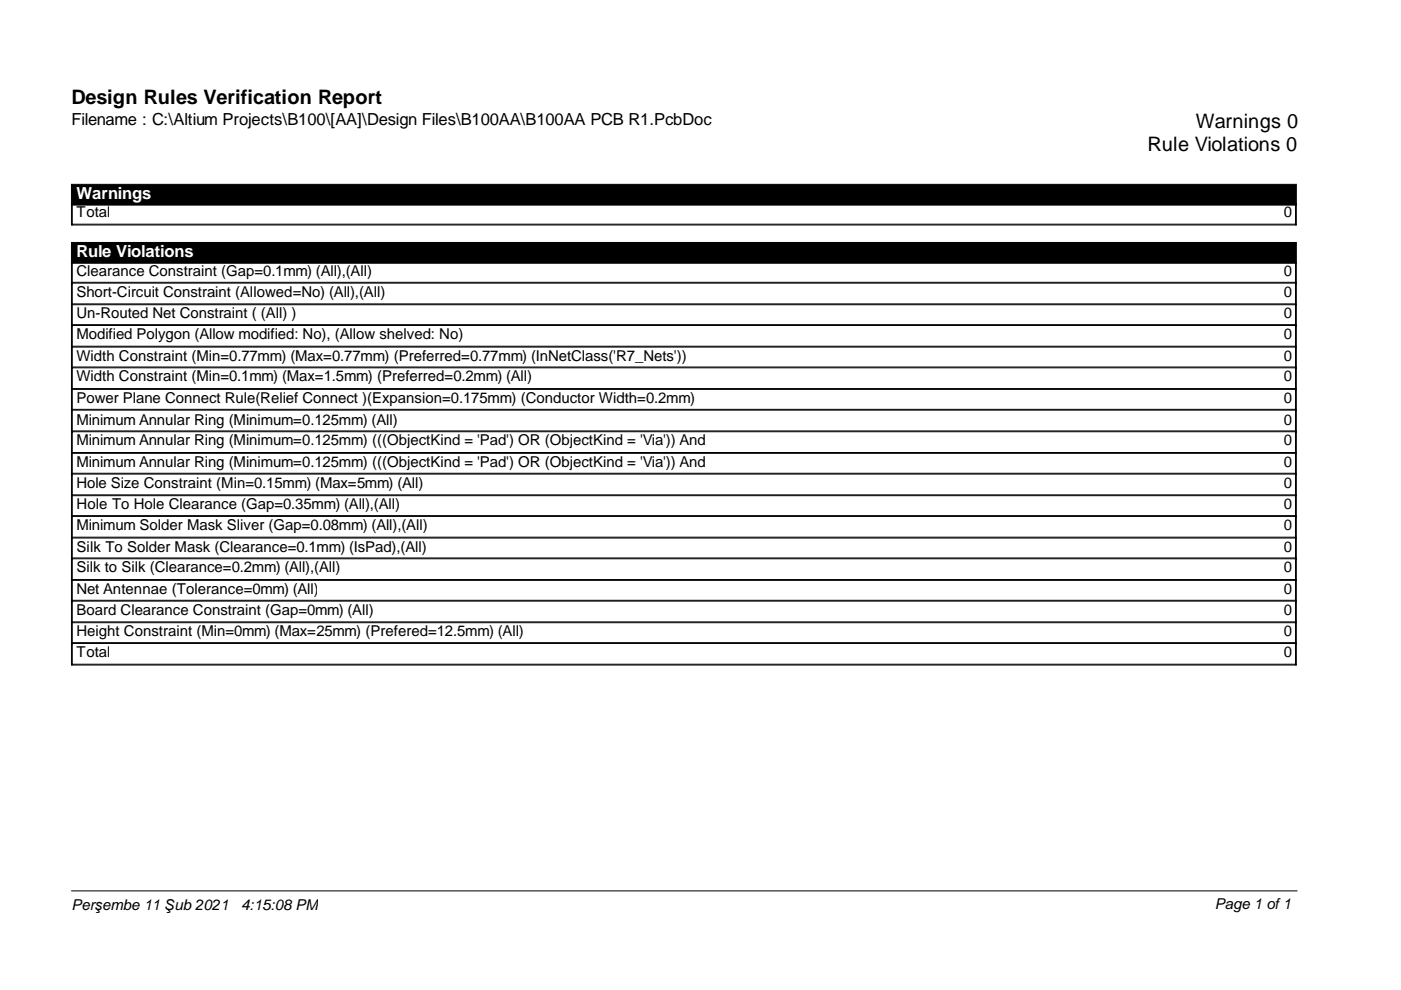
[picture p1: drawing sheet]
<svg xmlns="http://www.w3.org/2000/svg" width="297mm" height="210mm" viewBox="0 0 297 210" stroke-linecap="round" stroke-linejoin="round" font-family="sans-serif">
<defs><g id="words">
<g font-size="4.2">
<text x="15.2" y="22.1">Design Rules Verification Report</text>
<text x="253.5" y="27.1">Warnings 0</text>
<text x="243.3" y="32">Rule Violations 0</text>
</g>
<text font-size="3.5" x="15.2" y="26.6">Filename : C:\Altium Projects\B100\[AA]\Design Files\B100AA\B100AA PCB R1.PcbDoc</text>
<g font-size="3.5" fill="#fff">
<text x="16.2" y="42.3">Warnings</text>
<text x="16.2" y="54.6">Rule Violations</text>
</g>
<g font-size="3.2">
<text x="16.2" y="46">Total</text>
<text x="272.2" y="46">0</text>
<text x="16.2" y="58.5">Clearance Constraint (Gap=0.1mm) (All),(All)</text>
<text x="272.2" y="58.5">0</text>
<text x="16.2" y="62.9">Short-Circuit Constraint (Allowed=No) (All),(All)</text>
<text x="272.2" y="62.9">0</text>
<text x="16.2" y="67.5">Un-Routed Net Constraint ( (All) )</text>
<text x="16.2" y="71.9">Modified Polygon (Allow modified: No), (Allow shelved: No)</text>
<text x="272.2" y="67.5">0</text>
<text x="272.2" y="71.9">0</text>
<text x="16.2" y="76.5">Width Constraint (Min=0.77mm) (Max=0.77mm) (Preferred=0.77mm) (InNetClass('R7_Nets'))</text>
<text x="272.2" y="76.5">0</text>
<text x="16.2" y="80.9">Width Constraint (Min=0.1mm) (Max=1.5mm) (Preferred=0.2mm) (All)</text>
<text x="272.2" y="80.9">0</text>
<text x="16.2" y="85.4">Power Plane Connect Rule(Relief Connect )(Expansion=0.175mm) (Conductor Width=0.2mm)</text>
<text x="272.2" y="85.4">0</text>
<text x="16.2" y="90">Minimum Annular Ring (Minimum=0.125mm) (All)</text>
<text x="16.2" y="94.4">Minimum Annular Ring (Minimum=0.125mm) (((ObjectKind = 'Pad') OR (ObjectKind = 'Via')) And</text>
<text x="272.2" y="90">0</text>
<text x="272.2" y="94.4">0</text>
<text x="16.2" y="99">Minimum Annular Ring (Minimum=0.125mm) (((ObjectKind = 'Pad') OR (ObjectKind = 'Via')) And</text>
<text x="272.2" y="99">0</text>
<text x="16.2" y="103.4">Hole Size Constraint (Min=0.15mm) (Max=5mm) (All)</text>
<text x="16.2" y="108">Hole To Hole Clearance (Gap=0.35mm) (All),(All)</text>
<text x="272.2" y="103.4">0</text>
<text x="272.2" y="108">0</text>
<text x="16.2" y="112.4">Minimum Solder Mask Sliver (Gap=0.08mm) (All),(All)</text>
<text x="272.2" y="112.4">0</text>
<text x="16.2" y="116.9">Silk To Solder Mask (Clearance=0.1mm) (IsPad),(All)</text>
<text x="272.2" y="116.9">0</text>
<text x="16.2" y="121.3">Silk to Silk (Clearance=0.2mm) (All),(All)</text>
<text x="16.2" y="125.9">Net Antennae (Tolerance=0mm) (All)</text>
<text x="272.2" y="121.3">0</text>
<text x="272.2" y="125.9">0</text>
<text x="16.2" y="130.3">Board Clearance Constraint (Gap=0mm) (All)</text>
<text x="272.2" y="130.3">0</text>
<text x="16.2" y="134.9">Height Constraint (Min=0mm) (Max=25mm) (Prefered=12.5mm) (All)</text>
<text x="272.2" y="134.9">0</text>
<text x="16.2" y="139.3">Total</text>
<text x="272.2" y="139.3">0</text>
<text x="15.2" y="193">Perşembe 11 Şub 2021</text>
<text x="51.2" y="193">4:15:08 PM</text>
<text x="257.6" y="192.8">Page 1 of 1</text>
</g>
</g></defs>
<path d="M15.2 39.1h259.6v4.4h-259.6zM15.2 51.4h259.6v4.4h-259.6z" fill="#000" stroke="#000" stroke-width=".21"/>
<g fill="none" stroke="#000" stroke-width=".21">
<path d="M15.2 43.1v4.6h259.6v-4.6M15.2 47.5h259.6M15.2 55.6v85.4h259.6v-85.4M15.2 59.9h259.6M15.3 43.1v4.6M15.3 55.6v85.4M274.7 43.1v4.6M274.7 55.6v85.4M15.2 60h259.6M15.2 64.6h259.6M15.2 64.4h259.6M15.2 69h259.6"/>
<path d="M15.2 68.8h259.6M15.2 73.6h259.6M15.2 73.4h259.6M15.2 78h259.6M15.2 77.8h259.6M15.2 82.6h259.6M15.2 82.4h259.6M15.2 87h259.6M15.2 86.8h259.6M15.2 91.5h259.6M15.2 91.4h259.6M15.2 96.1h259.6"/>
<path d="M15.2 95.9h259.6M15.2 100.5h259.6M15.2 100.3h259.6M15.2 105.1h259.6M15.2 104.9h259.6M15.2 109.5h259.6M15.2 109.3h259.6M15.2 114.1h259.6M15.2 113.9h259.6M15.2 118.5h259.6M15.2 118.3h259.6M15.2 123.1h259.6"/>
<path d="M15.2 122.9h259.6M15.2 127.5h259.6M15.2 127.3h259.6M15.2 132h259.6M15.2 131.9h259.6M15.2 136.4h259.6M15.2 136.3h259.6M15.2 140.8h259.6M15.2 188.9h259.8"/>
</g>
<use href="#words"/>
</svg>
